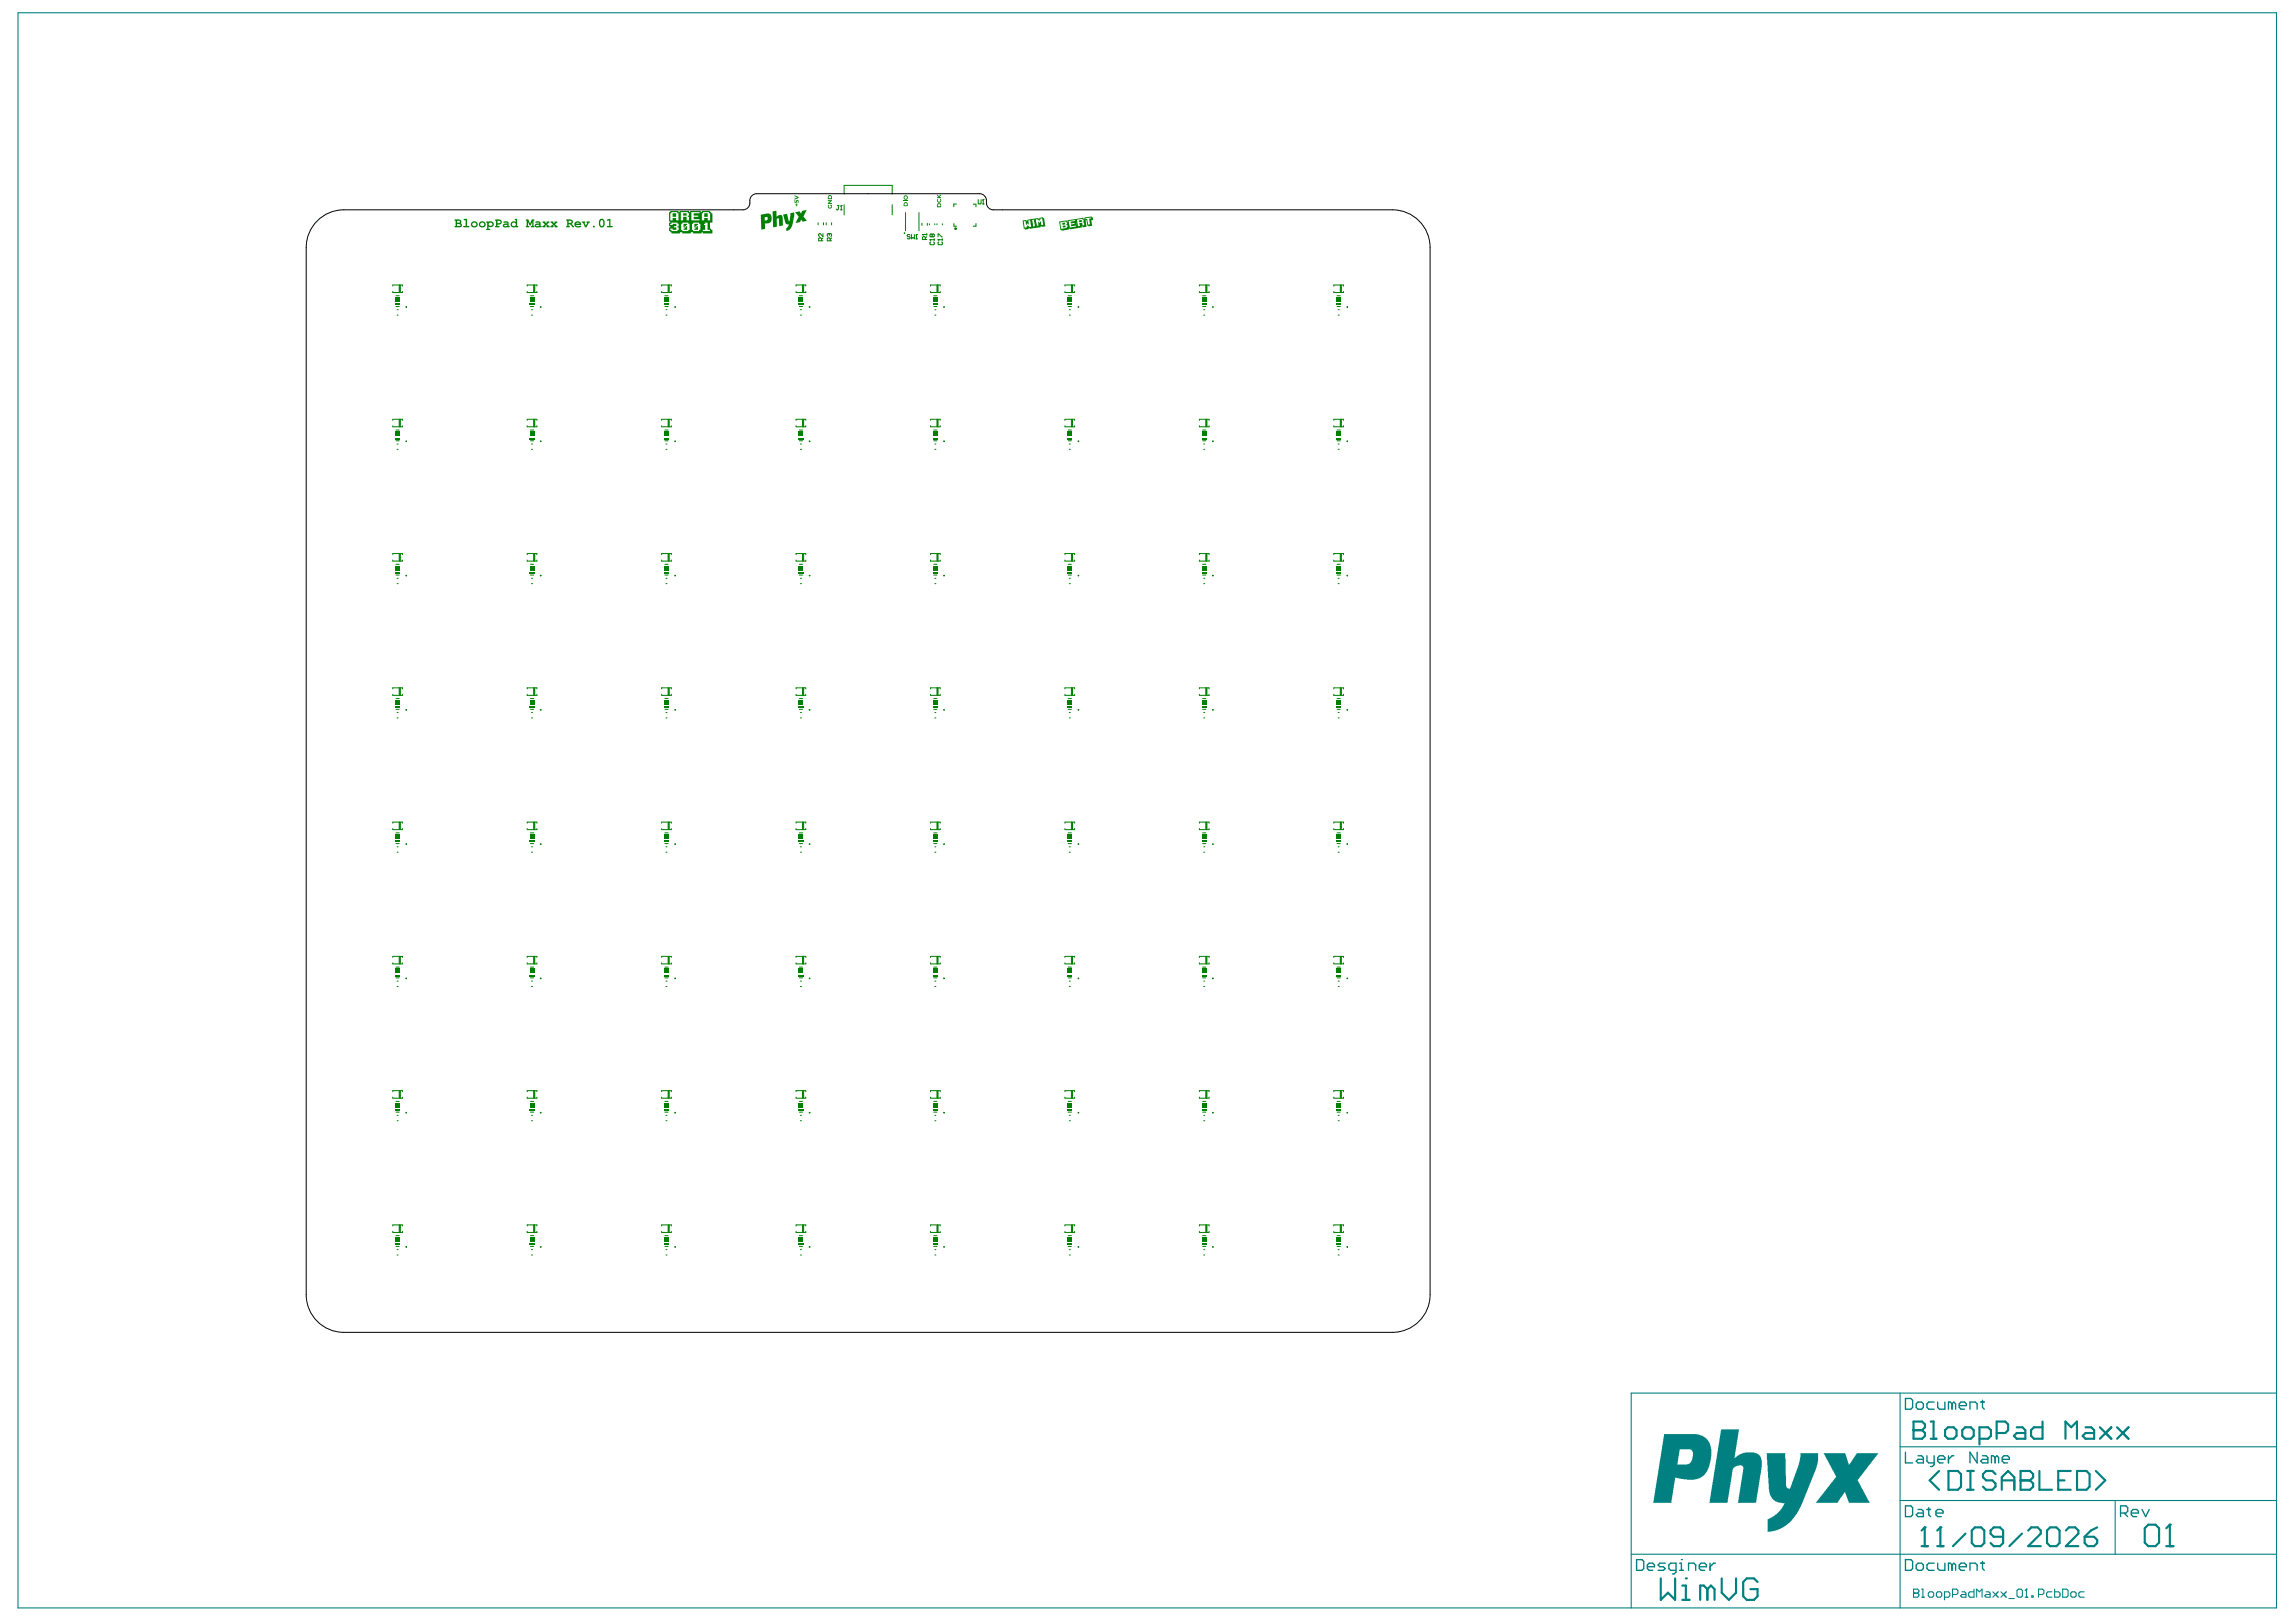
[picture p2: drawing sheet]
<svg xmlns="http://www.w3.org/2000/svg" width="297mm" height="210mm" viewBox="0 0 297 210" stroke-linecap="round" stroke-linejoin="round" font-family="sans-serif">
<g fill="#008080">
<path d="M222.7 185h2.3l-.6 3.7 .7-.5 .7-.2h1.3l.4 .2 .3 .4 .1 .4v.9l-.7 4.6h-2.4l.7-4.2a.58 .58 0 0 0-.1-.6h-.7l-.3 .2a.59 .59 0 0 0-.3 .6l-.6 4h-2.4z"/>
<path d="M228.5 188.1h2.5l.1 4.2 .2 .3 .1 .1 .2-.1 1.1-3.1 .2-.9v-.5h2.3v1l-.3 1.3-1.9 4.6-.8 1.2-1 1.2-1 .5-.8 .3-.7 .1v-1.2a.45 .45 0 0 1 .4-.7l.7-.4 .6-.6 .5-.9h-.7l-.6-.2-.4-.4-.2-.4-.2-.7z"/>
<path d="M235.9 188.1h2.8l.5 1.4 .2-.1 .8-1.3h2.8l-2.6 3.3a.38 .38 0 0 0 .1 .5l1.4 2.6h-2.7l-.5-1.4h-.1l-.9 1.4h-2.8l2.2-2.8 .2-.3a.34 .34 0 0 0 .1-.6z"/>
<path d="M215.3 185.6h4.2l.8 .2 .6 .5 .4 .7 .1 .5-.1 1.4-.2 .8-.3 .7-.4 .6-.4 .2-.8 .3h-.9l-1.6-.3-.5 3.3h-2.3zM217.3 187.6l-.3 1.9h1.3l.3-.1 .3-.5 .1-.7a.57 .57 0 0 0-.3-.6z"/>
</g>
<g fill="none" stroke="#008080" stroke-width=".14">
<path d="M2.3 1.7h292.2v206.4h-292.2zM245.8 187.2h48.7M245.8 194.2h48.7M245.8 180.3v27.8M273.6 194.2v6.9M294.5 180.3h-83.5v27.8M211 201.1h83.5M247.6 206.2h.1M247.6 205.7h.5l.2 .1v.2l-.2 .2 .2 .1v.2l-.2 .2h-.5zM247.6 206.2h.5M248.6 206.7h.3M248.6 205.7h.2v1"/>
<path d="M249.5 206.2l.1-.2h.4l.2 .2v.3l-.2 .2h-.4l-.1-.2zM250.5 206.2l.2-.2h.3l.2 .2v.3l-.2 .2h-.3l-.2-.2zM251.6 206.7h.5l.2-.2v-.3l-.2-.2h-.5v1M252.6 206.3h.5l.2-.1v-.4l-.2-.1h-.5v1M253.8 206h.4l.1 .2v.5h-.5l-.2-.2 .2-.2h.5M255.4 205.7v1h-.5l-.2-.2v-.3l.2-.2h.5M255.7 206.7v-1l.4 .3 .3-.3v1M256.9 206h.4l.2 .2v.5h-.6l-.1-.2 .1-.2h.6M257.8 206l.7 .7M258.5 206l-.7 .7M258.9 206l.7 .7M259.6 206l-.7 .7"/>
<path d="M259.9 206.9h.7M260.9 205.8l.2-.1h.4l.1 .1v.7l-.1 .2h-.4l-.2-.2zM262 206.7h.3M262.2 205.7h.1M262.2 205.7v1M262.2 205.7l-.2 .1M262.9 206.5h.1v.2h-.1zM263.7 206.3h.5l.2-.1v-.4l-.2-.1h-.5v1M265.5 206h-.6l-.1 .2v.3l.1 .2h.6M265.8 205.7v1h.5l.2-.2v-.3l-.2-.2h-.5M266.9 205.7h.5l.2 .1v.7l-.2 .2h-.5zM267.9 206.2l.2-.2h.3l.2 .2v.3l-.2 .2h-.3l-.2-.2z"/>
<path d="M269.6 206h-.5l-.2 .2v.3l.2 .2h.5"/>
</g>
<g fill="none" stroke="#008080" stroke-width=".28">
<path d="M247.6 185.1h.1M247.6 184h1.1l.3 .3v.4l-.3 .4 .3 .3v.4l-.3 .4h-1.1zM247.6 185.1h1.1M249 197.7h.1M249 197.7v2.4M249 197.7l-.4 .4M249.8 186.2h.7M249.8 184h.4v2.2M250.9 190.4l-1.3 1.2 1.3 1.2M251 197.7h.1M251 197.7v2.4M251 197.7l-.4 .4"/>
<path d="M251.6 185.1l.4-.4h.7l.4 .4v.7l-.4 .4h-.7l-.4-.4zM252.1 190.4h1.2l.4 .4v1.6l-.4 .4h-1.2zM253.9 185.1l.3-.4h.8l.3 .4v.7l-.3 .4h-.8l-.3-.4zM254.3 198.5l-1.6 1.6M254.5 192.8h.8M254.5 190.4h.8M254.9 190.4v2.4M255.1 198.1l.4-.4h.8l.4 .4v1.6l-.4 .4h-.8l-.4-.4zM256.1 186.2h1.1l.4-.4v-.7l-.4-.4h-1.1v2.2M258.2 190.8l-.4-.4h-.9l-.4 .4v.4l.4 .4h.9l.4 .4v.4l-.4 .4h-.9l-.4-.4M258.3 185.4h1.1l.4-.3v-.8l-.4-.3h-1.1v2.2M259 191.6h1.6"/>
<path d="M259 192.8v-1.6l.8-.8 .8 .8v1.6M259.1 198.9h-1.2l-.4-.4v-.4l.4-.4h.8l.4 .4v1.6l-.4 .4h-.8l-.4-.4M260.9 184.7h.8l.3 .4v1.1h-1.1l-.4-.4 .4-.4h1.1M261.4 191.6h.1M261.4 190.4h1.2l.4 .4v.4l-.4 .4 .4 .4v.4l-.4 .4h-1.2zM261.4 191.6h1.2M261.6 198.5l-1.6 1.6M262.4 198.1l.4-.4h.8l.4 .4v.4l-1.6 1.6h1.6M263.8 190.4v2.4h1.7M264.2 184v2.2h-1.1l-.3-.4v-.7l.3-.4h1.1M264.8 198.1l.4-.4h.8l.5 .4v1.6l-.5 .4h-.8l-.4-.4zM266.3 191.6h.8"/>
<path d="M267.2 186.2v-2.2l.8 .7 .7-.7v2.2M267.3 198.1l.4-.4h.8l.4 .4v.4l-1.6 1.6h1.6M267.9 190.4h-1.6v2.4h1.6M268.7 190.4h1.2l.4 .4v1.6l-.4 .4h-1.2zM269.7 198.9h1.2l.4 .4v.4l-.4 .4h-.8l-.4-.4zM269.8 184.7h.8l.3 .4v1.1h-1.1l-.4-.4 .4-.4h1.1M271.1 190.4l1.3 1.2-1.3 1.2M271.3 197.7l-.8 .4-.8 .8M271.7 184.7l1.4 1.5M273.1 184.7l-1.4 1.5M273.9 184.7l1.5 1.5M275.4 184.7l-1.5 1.5"/>
<path d="M277.5 197.8l.4-.5h1l.4 .5v1.8l-.4 .5h-1l-.4-.5zM280.7 197.3h.1M280.7 197.3v2.8M280.7 197.3l-.4 .5M214.9 204.3v2.7l.9-.9 .9 .9v-2.7M217.6 207h1M217.6 205.2h.5v1.8M218.1 204.3h.1M220.9 205.7l-.5-.5h-.4v1.8M220.9 205.7v1.3M220.9 205.7l.5-.5 .4 .5v1.3M222.7 204.3v1.8l1 .9 .9-.9v-1.8"/>
<path d="M227.4 204.7l-.5-.4h-.9l-.5 .4v1.9l.5 .4h.9l.5-.4v-.9h-.9M248.6 200.1h.8M250.6 200.1h.8M280.3 200.1h.9"/>
</g>
<g fill="none" stroke="#008080" stroke-width=".17">
<path d="M246.5 194.9h.7l.2 .2v.9l-.2 .3h-.7zM246.5 181h.7l.2 .2v.9l-.2 .3h-.7zM246.5 187.9v1.4h.9M247.9 181.7l.2-.3h.5l.2 .3v.4l-.2 .3h-.5l-.2-.3zM248.1 195.3h.5l.2 .3v.7h-.7l-.2-.3 .2-.2h.7M248.1 188.4h.5l.2 .2v.7h-.7l-.2-.2 .2-.2h.7M249.3 195.3h.5M249.3 188.4v.7l.2 .2h.7M249.5 195.1v.9l.3 .3M250.2 181.4h-.7l-.2 .3v.4l.2 .3h.7M250.2 188.4v1.1l-.2 .3h-.2M250.5 195.8h.9v-.2l-.3-.3h-.4l-.2 .3v.4l.2 .3h.4"/>
<path d="M250.7 181.4v.7l.2 .3h.7v-1M250.7 188.9h.9v-.3l-.2-.2h-.5l-.2 .2v.5l.2 .2h.5M252.1 188.4v.9M252.5 181.7l-.2-.3h-.2v1M252.5 181.7v.7M252.5 181.7l.3-.3 .2 .3v.7M252.8 188.4h-.3l-.4 .5M253.5 181.9h.9v-.2l-.2-.3h-.5l-.2 .3v.4l.2 .3h.5M254.9 182.4v-1h.7l.2 .3v.7M255.8 187.9v1.4l-.9-1.4v1.4M256.2 181.4h.5M256.5 188.4h.4l.3 .2v.7h-.7l-.3-.2 .3-.2h.7"/>
<path d="M256.5 181.2v.9l.2 .3M258.1 188.6l-.2-.2h-.3v.9M258.1 188.6v.7M258.1 188.6l.2-.2 .3 .2v.7M259 188.9h1v-.3l-.3-.2h-.4l-.3 .2v.5l.3 .2h.4M274.3 195.8h.7l.3-.2v-.5l-.3-.2h-.7v1.4M274.8 195.8l.5 .5M275.7 195.8h1v-.2l-.3-.3h-.4l-.3 .3v.4l.3 .3h.4M277.1 195.3l.5 1 .4-1M211.7 201.8h.7l.3 .3v.9l-.3 .2h-.7zM213.1 202.8h.9v-.3l-.2-.2h-.4l-.3 .2v.5l.3 .2h.4M215.4 202.3h-.7l-.2 .2 .2 .3h.5l.2 .2-.2 .2h-.7"/>
<path d="M216.8 203.2h-.7l-.2-.2v-.5l.2-.2h.7v1.1l-.2 .3h-.2M217.3 203.2h.5M217.3 202.3h.2v.9M217.5 201.8h.1M218.5 203.2v-.9h.6l.3 .2v.7M219.8 202.8h1v-.3l-.3-.2h-.4l-.3 .2v.5l.3 .2h.4M221.2 202.3v.9M221.9 202.3h-.2l-.5 .5M246.5 201.8h.7l.2 .3v.9l-.2 .2h-.7zM247.9 202.5l.2-.2h.5l.2 .2v.5l-.2 .2h-.5l-.2-.2zM250.2 202.3h-.7l-.2 .2v.5l.2 .2h.7M250.7 202.3v.7l.2 .2h.7v-.9"/>
<path d="M252.5 202.5l-.2-.2h-.2v.9M252.5 202.5v.7M252.5 202.5l.3-.2 .2 .2v.7M253.5 202.8h.9v-.3l-.2-.2h-.5l-.2 .2v.5l.2 .2h.5M254.9 203.2v-.9h.7l.2 .2v.7M256.2 202.3h.5M256.5 202.1v.9l.2 .2"/>
</g>
<g fill="#008000">
<path d="M87 27.6h.5v.4l-.5 .1z"/>
<path d="M91.1 27.6h.5v.5h-.5z"/>
<path d="M88.4 27.6h.4v.3h-.4z"/>
<path d="M102.9 27.5l.6-.1 .1 .2 .2-.3 .6-.1-.5 .8 .5 .6-.6 .1-.1-.3-.2 .3-.6 .2 .4-.9z"/>
<path d="M101.3 27.8l.5-.1 .2 .9h.1l.1-1 .5-.1v.5l-.2 1.3-.3 .4-.4 .2-.1-.3 .2-.2 .2-.4h-.3l-.2-.1z"/>
<path d="M100 27.4l.4-.1 .1 .8 .2-.2 .3-.1 .2 .1 .1 1.3-.5 .1v-1l-.2-.1-.1 .2v.9l-.5 .1z"/>
<path d="M86.6 27.4h.1v-.1h1.1v.2h.1v-.2h1.2l.1 .2h.1v-.2h1.3l.1 .2h.1v-.2h1l.1 .2h.1v.1h.2v1.2h-.4v.8h.2v.2l.2-.1v.5h-1.3v-.1h-.1v.1h-1.1v-.1h-.3v.1h-1.1v-.1h-.3v.1h-1.1v-.1h-.2v-.2h-.1v-.5h.1v-.1h-.1v-.5h.1v-.1h-.1zM91 27.4v.2h-.2v.9h.3v-.3h.5v.3h.3v-.9h-.2v-.2zM89.4 27.4v1.1h1.1v-.1l-.8-.1v-.2h.7l-.1-.2h-.5l-.1-.3h.8v-.1zM88.1 27.5v1h.3v-.4h.4v.4h.3v-.4l-.1-.1v-.1h.1v-.3h-.1v-.2zM86.9 27.4v.2h-.2v.9h.3v-.3h.5v.3h.3v-.9h-.2v-.2zM91.2 28.8v.2h-.1v.1h.1v.6h-.3v.2h.9v-.2h-.3v-.9zM89.7 28.8v.2h-.2v.8l.2-.1v.2h.7l.1-.2h.1v-.7h-.2v-.2zM88.1 29v.7l.2 .1v.1h.8v-.1l.1-.1v-.7h-.1v-.2h-.8v.2zM86.7 29v.1h.3v-.1h.5v.3h-.3v.1h.3v.3h-.5v-.1h-.3v.1h.2v.2h.7l.1-.2 .1 .1v-.4h-.2l.1-.1h.1v-.3h-.1l-.1-.2h-.7v.2z"/>
<path d="M89.8 29h.5v.1h-.2v.2h.2v.4h-.5v-.1h.2v-.2h-.2zM90 29.3a.1 .1 0 0 0 .2 0 .1 .1 0 0 0-.2 0z"/>
<path d="M88.4 29h.5v.1h-.2v.2h.2v.4h-.5v-.1h.2v-.2h-.2zM88.6 29.3a.1 .1 0 0 0 .2 0 .1 .1 0 0 0-.2 0z"/>
<path d="M98.4 27.8l1.1-.2 .2 .3 .1 .3v.4l-.1 .2-.7 .1v.7l-.5 .1zM98.9 28.1v.4h.4v-.4z"/>
</g>
<g fill="none" stroke="#008000" stroke-width=".13">
<path d="M50.8 37.7v.2h1.3v-.2M50.8 37v-.1h1.3v.1M51.2 39.7h.5M51.2 38.3h.5M51.7 36.9v1M51.8 36.9v1M68.2 37.7v.2h1.3v-.2M68.2 37v-.1h1.3v.1M68.6 39.7h.4M68.6 38.3h.4M69 36.9v1M69.1 36.9v1"/>
<path d="M69.2 36.9v1M85.6 37.7v.2h1.3v-.2M85.6 37v-.1h1.3v.1M86 39.7h.4M86 38.3h.4M86.4 36.9v1M86.5 36.9v1M86.6 36.9v1M103 37.7v.2h1.2v-.2M103 37v-.1h1.2v.1M103.4 39.7h.4M103.4 38.3h.4"/>
<path d="M103.8 36.9v1M103.9 36.9v1M104 36.9v1M105.8 28.8v.3M106.5 28.8v.3M106.9 28.8v.3M107.6 28.8v.3M109.2 25.1v-1.1h6.2v1.1M109.2 26.5v1.3M115.4 26.5v1.3M117.1 27.5v2.4M118.9 27.5v2.4"/>
<path d="M119.3 28.9v.3M120 28.9v.3M120.2 29v.1M120.4 37v-.1h1.2v.1M120.4 37.7v.2h1.2v-.2M120.8 39.7h.4M120.8 38.3h.4M120.9 29v.1M121.2 29v.1M121.2 36.9v1M121.3 36.9v1M121.4 36.9v1"/>
<path d="M121.9 29v.1M123.4 28.9v.4h.4M123.7 26.4h-.3v.4M125.9 26.4h.4v.4M126.3 28.9v.4h-.4M137.8 37v-.1h1.2v.1M137.8 37.7v.2h1.2v-.2M138.2 39.7h.4M138.2 38.3h.4M138.6 36.9v1M138.7 36.9v1M138.8 36.9v1"/>
<path d="M155.2 37v-.1h1.2v.1M155.2 37.7v.2h1.2v-.2M155.6 39.7h.4M155.6 38.3h.4M156 36.9v1M156.1 36.9v1M172.6 37v-.1h1.2v.1M172.6 37.7v.2h1.2v-.2M173 39.7h.4M173 38.3h.4M173.4 36.9v1M173.5 36.9v1"/>
<path d="M50.8 55.1v.1h1.3v-.1M50.8 54.4v-.1h1.3v.1M51.2 57h.5M51.2 55.7h.5M51.4 57.5h.1M51.4 58.2h.1M51.4 40.1h.1M51.4 40.8h.1M51.7 54.3v.9M51.8 54.3v.9M68.2 55.1v.1h1.3v-.1M68.2 54.4v-.1h1.3v.1"/>
<path d="M68.6 57h.4M68.6 55.7h.4M68.8 57.5h.1M68.8 58.2h.1M68.8 40.1h.1M68.8 40.8h.1M69 54.3v.9M69.1 54.3v.9M69.2 54.3v.9M85.6 55.1v.1h1.3v-.1M85.6 54.4v-.1h1.3v.1M86 57h.4"/>
<path d="M86 55.7h.4M86.2 57.5h.1M86.2 58.2h.1M86.2 40.1h.1M86.2 40.8h.1M86.4 54.3v.9M86.5 54.3v.9M86.6 54.3v.9M103 55.1v.1h1.2v-.1M103 54.4v-.1h1.2v.1M103.4 57h.4M103.4 55.7h.4"/>
<path d="M103.5 57.5h.2M103.5 58.2h.2M103.5 40.1h.2M103.5 40.8h.2M103.8 54.3v.9M103.9 54.3v.9M104 54.3v.9M120.4 54.4v-.1h1.2v.1M120.4 55.1v.1h1.2v-.1M120.8 57h.4M120.8 55.7h.4M120.9 57.5h.2"/>
<path d="M120.9 58.2h.2M120.9 40.1h.2M120.9 40.8h.2M121.2 54.3v.9M121.3 54.3v.9M121.4 54.3v.9M137.8 54.4v-.1h1.2v.1M137.8 55.1v.1h1.2v-.1M138.2 57h.4M138.2 55.7h.4M138.3 57.5h.2M138.3 58.2h.2"/>
<path d="M138.3 40.1h.2M138.3 40.8h.2M138.6 54.3v.9M138.7 54.3v.9M138.8 54.3v.9M155.2 54.4v-.1h1.2v.1M155.2 55.1v.1h1.2v-.1M155.6 57h.4M155.6 55.7h.4M155.7 57.5h.2M155.7 58.2h.2M155.7 40.1h.2"/>
<path d="M155.7 40.8h.2M156 54.3v.9M156.1 54.3v.9M172.6 54.4v-.1h1.2v.1M172.6 55.1v.1h1.2v-.1M173 57h.4M173 55.7h.4M173.1 57.5h.2M173.1 58.2h.2M173.1 40.1h.2M173.1 40.8h.2M173.4 54.3v.9"/>
<path d="M173.5 54.3v.9M50.8 72.5v.1h1.3v-.1M50.8 71.8v-.2h1.3v.2M51.2 74.4h.5M51.2 73h.5M51.4 74.8h.1M51.4 75.5h.1M51.7 71.6v1M51.8 71.6v1M68.2 72.5v.1h1.3v-.1M68.2 71.8v-.2h1.3v.2M68.6 74.4h.4"/>
<path d="M68.6 73h.4M68.8 74.8h.1M68.8 75.5h.1M69 71.6v1M69.1 71.6v1M69.2 71.6v1M85.6 72.5v.1h1.3v-.1M85.6 71.8v-.2h1.3v.2M86 74.4h.4M86 73h.4M86.2 74.8h.1M86.2 75.5h.1"/>
<path d="M86.4 71.6v1M86.5 71.6v1M86.6 71.6v1M103 72.5v.1h1.2v-.1M103 71.8v-.2h1.2v.2M103.4 74.4h.4M103.4 73h.4M103.5 74.8h.2M103.5 75.5h.2M103.8 71.6v1M103.9 71.6v1M104 71.6v1"/>
<path d="M120.4 71.8v-.2h1.2v.2M120.4 72.5v.1h1.2v-.1M120.8 74.4h.4M120.8 73h.4M120.9 74.8h.2M120.9 75.5h.2M121.2 71.6v1M121.3 71.6v1M121.4 71.6v1M137.8 71.8v-.2h1.2v.2M137.8 72.5v.1h1.2v-.1M138.2 74.4h.4"/>
<path d="M138.2 73h.4M138.3 74.8h.2M138.3 75.5h.2M138.6 71.6v1M138.7 71.6v1M138.8 71.6v1M155.2 71.8v-.2h1.2v.2M155.2 72.5v.1h1.2v-.1M155.6 74.4h.4M155.6 73h.4M155.7 74.8h.2M155.7 75.5h.2"/>
<path d="M156 71.6v1M156.1 71.6v1M172.6 71.8v-.2h1.2v.2M172.6 72.5v.1h1.2v-.1M173 74.4h.4M173 73h.4M173.1 74.8h.2M173.1 75.5h.2M173.4 71.6v1M173.5 71.6v1M50.8 89.8v.2h1.3v-.2M50.8 89.2v-.2h1.3v.2"/>
<path d="M51.2 91.8h.5M51.2 90.4h.5M51.4 92.2h.1M51.4 92.9h.1M51.7 89v1M51.8 89v1M68.2 89.8v.2h1.3v-.2M68.2 89.2v-.2h1.3v.2M68.6 91.8h.4M68.6 90.4h.4M68.8 92.2h.1M68.8 92.9h.1"/>
<path d="M69 89v1M69.1 89v1M69.2 89v1M85.6 89.8v.2h1.3v-.2M85.6 89.2v-.2h1.3v.2M86 91.8h.4M86 90.4h.4M86.2 92.2h.1M86.2 92.9h.1M86.4 89v1M86.5 89v1M86.6 89v1"/>
<path d="M103 89.8v.2h1.2v-.2M103 89.2v-.2h1.2v.2M103.4 91.8h.4M103.4 90.4h.4M103.5 92.2h.2M103.5 92.9h.2M103.8 89v1M103.9 89v1M104 89v1M120.4 89.2v-.2h1.2v.2M120.4 89.8v.2h1.2v-.2M120.8 91.8h.4"/>
<path d="M120.8 90.4h.4M120.9 92.2h.2M120.9 92.9h.2M121.2 89v1M121.3 89v1M121.4 89v1M137.8 89.2v-.2h1.2v.2M137.8 89.8v.2h1.2v-.2M138.2 91.8h.4M138.2 90.4h.4M138.3 92.2h.2M138.3 92.9h.2"/>
<path d="M138.6 89v1M138.7 89v1M138.8 89v1M155.2 89.2v-.2h1.2v.2M155.2 89.8v.2h1.2v-.2M155.6 91.8h.4M155.6 90.4h.4M155.7 92.2h.2M155.7 92.9h.2M156 89v1M156.1 89v1M172.6 89.2v-.2h1.2v.2"/>
<path d="M172.6 89.8v.2h1.2v-.2M173 91.8h.4M173 90.4h.4M173.1 92.2h.2M173.1 92.9h.2M173.4 89v1M173.5 89v1M50.8 107.2v.2h1.3v-.2M50.8 106.5v-.1h1.3v.1M51.2 109.2h.5M51.2 107.8h.5M51.4 109.6h.1"/>
<path d="M51.4 110.3h.1M51.7 106.4v1M51.8 106.4v1M68.2 107.2v.2h1.3v-.2M68.2 106.5v-.1h1.3v.1M68.6 109.2h.4M68.6 107.8h.4M68.8 109.6h.1M68.8 110.3h.1M69 106.4v1M69.1 106.4v1M69.2 106.4v1"/>
<path d="M85.6 107.2v.2h1.3v-.2M85.6 106.5v-.1h1.3v.1M86 109.2h.4M86 107.8h.4M86.2 109.6h.1M86.2 110.3h.1M86.4 106.4v1M86.5 106.4v1M86.6 106.4v1M103 107.2v.2h1.2v-.2M103 106.5v-.1h1.2v.1M103.4 109.2h.4"/>
<path d="M103.4 107.8h.4M103.5 109.6h.2M103.5 110.3h.2M103.8 106.4v1M103.9 106.4v1M104 106.4v1M120.4 106.5v-.1h1.2v.1M120.4 107.2v.2h1.2v-.2M120.8 109.2h.4M120.8 107.8h.4M120.9 109.6h.2M120.9 110.3h.2"/>
<path d="M121.2 106.4v1M121.3 106.4v1M121.4 106.4v1M137.8 106.5v-.1h1.2v.1M137.8 107.2v.2h1.2v-.2M138.2 109.2h.4M138.2 107.8h.4M138.3 109.6h.2M138.3 110.3h.2M138.6 106.4v1M138.7 106.4v1M138.8 106.4v1"/>
<path d="M155.2 106.5v-.1h1.2v.1M155.2 107.2v.2h1.2v-.2M155.6 109.2h.4M155.6 107.8h.4M155.7 109.6h.2M155.7 110.3h.2M156 106.4v1M156.1 106.4v1M172.6 106.5v-.1h1.2v.1M172.6 107.2v.2h1.2v-.2M173 109.2h.4M173 107.8h.4"/>
<path d="M173.1 109.6h.2M173.1 110.3h.2M173.4 106.4v1M173.5 106.4v1M50.8 124.6v.1h1.3v-.1M50.8 123.9v-.1h1.3v.1M51.2 126.5h.5M51.2 125.2h.5M51.4 127h.1M51.4 127.7h.1M51.7 123.8v.9M51.8 123.8v.9"/>
<path d="M68.2 124.6v.1h1.3v-.1M68.2 123.9v-.1h1.3v.1M68.6 126.5h.4M68.6 125.2h.4M68.8 127h.1M68.8 127.7h.1M69 123.8v.9M69.1 123.8v.9M69.2 123.8v.9M85.6 124.6v.1h1.3v-.1M85.6 123.9v-.1h1.3v.1M86 126.5h.4"/>
<path d="M86 125.2h.4M86.2 127h.1M86.2 127.7h.1M86.4 123.8v.9M86.5 123.8v.9M86.6 123.8v.9M103 124.6v.1h1.2v-.1M103 123.9v-.1h1.2v.1M103.4 126.5h.4M103.4 125.2h.4M103.5 127h.2M103.5 127.7h.2"/>
<path d="M103.8 123.8v.9M103.9 123.8v.9M104 123.8v.9M120.4 123.9v-.1h1.2v.1M120.4 124.6v.1h1.2v-.1M120.8 126.5h.4M120.8 125.2h.4M120.9 127h.2M120.9 127.7h.2M121.2 123.8v.9M121.3 123.8v.9M121.4 123.8v.9"/>
<path d="M137.8 123.9v-.1h1.2v.1M137.8 124.6v.1h1.2v-.1M138.2 126.5h.4M138.2 125.2h.4M138.3 127h.2M138.3 127.7h.2M138.6 123.8v.9M138.7 123.8v.9M138.8 123.8v.9M155.2 123.9v-.1h1.2v.1M155.2 124.6v.1h1.2v-.1M155.6 126.5h.4"/>
<path d="M155.6 125.2h.4M155.7 127h.2M155.7 127.7h.2M156 123.8v.9M156.1 123.8v.9M172.6 123.9v-.1h1.2v.1M172.6 124.6v.1h1.2v-.1M173 126.5h.4M173 125.2h.4M173.1 127h.2M173.1 127.7h.2M173.4 123.8v.9"/>
<path d="M173.5 123.8v.9M50.8 159.4v.1h1.3v-.1M50.8 158.7v-.2h1.3v.2M50.8 142v.1h1.3v-.1M50.8 141.3v-.2h1.3v.2M51.2 159.9h.5M51.2 143.9h.5M51.2 142.5h.5M51.4 144.3h.1M51.4 145h.1M51.7 141.1v1M51.7 158.5v1"/>
<path d="M51.8 141.1v1M51.8 158.5v1M68.2 159.4v.1h1.3v-.1M68.2 158.7v-.2h1.3v.2M68.2 142v.1h1.3v-.1M68.2 141.3v-.2h1.3v.2M68.6 159.9h.4M68.6 143.9h.4M68.6 142.5h.4M68.8 144.3h.1M68.8 145h.1M69 141.1v1"/>
<path d="M69 158.5v1M69.1 141.1v1M69.1 158.5v1M69.2 141.1v1M69.2 158.5v1M85.6 159.4v.1h1.3v-.1M85.6 158.7v-.2h1.3v.2M85.6 142v.1h1.3v-.1M85.6 141.3v-.2h1.3v.2M86 159.9h.4M86 143.9h.4M86 142.5h.4"/>
<path d="M86.2 144.3h.1M86.2 145h.1M86.4 141.1v1M86.4 158.5v1M86.5 141.1v1M86.5 158.5v1M86.6 141.1v1M86.6 158.5v1M103 159.4v.1h1.2v-.1M103 158.7v-.2h1.2v.2M103 142v.1h1.2v-.1M103 141.3v-.2h1.2v.2"/>
<path d="M103.4 159.9h.4M103.4 143.9h.4M103.4 142.5h.4M103.5 144.3h.2M103.5 145h.2M103.8 141.1v1M103.8 158.5v1M103.9 141.1v1M103.9 158.5v1M104 141.1v1M104 158.5v1M120.4 159.4v.1h1.2v-.1"/>
<path d="M120.4 158.7v-.2h1.2v.2M120.4 141.3v-.2h1.2v.2M120.4 142v.1h1.2v-.1M120.8 159.9h.4M120.8 143.9h.4M120.8 142.5h.4M120.9 144.3h.2M120.9 145h.2M121.2 141.1v1M121.2 158.5v1M121.3 141.1v1M121.3 158.5v1"/>
<path d="M121.4 141.1v1M121.4 158.5v1M137.8 159.4v.1h1.2v-.1M137.8 158.7v-.2h1.2v.2M137.8 141.3v-.2h1.2v.2M137.8 142v.1h1.2v-.1M138.2 159.9h.4M138.2 143.9h.4M138.2 142.5h.4M138.3 144.3h.2M138.3 145h.2M138.6 141.1v1"/>
<path d="M138.6 158.5v1M138.7 141.1v1M138.7 158.5v1M138.8 141.1v1M138.8 158.5v1M155.2 159.4v.1h1.2v-.1M155.2 158.7v-.2h1.2v.2M155.2 141.3v-.2h1.2v.2M155.2 142v.1h1.2v-.1M155.6 159.9h.4M155.6 143.9h.4M155.6 142.5h.4"/>
<path d="M155.7 144.3h.2M155.7 145h.2M156 141.1v1M156 158.5v1M156.1 141.1v1M156.1 158.5v1M172.6 159.4v.1h1.2v-.1M172.6 158.7v-.2h1.2v.2M172.6 141.3v-.2h1.2v.2M172.6 142v.1h1.2v-.1M173 159.9h.4M173 143.9h.4"/>
<path d="M173 142.5h.4M173.1 144.3h.2M173.1 145h.2M173.4 141.1v1M173.4 158.5v1M173.5 141.1v1M173.5 158.5v1M51.2 161.3h.5M51.4 161.7h.1M51.4 162.4h.1M68.6 161.3h.4M68.8 161.7h.1"/>
<path d="M68.8 162.4h.1M86 161.3h.4M86.2 161.7h.1M86.2 162.4h.1M103.4 161.3h.4M103.5 161.7h.2M103.5 162.4h.2M120.8 161.3h.4M120.9 161.7h.2M120.9 162.4h.2M138.2 161.3h.4M138.3 161.7h.2"/>
<path d="M138.3 162.4h.2M155.6 161.3h.4M155.7 161.7h.2M155.7 162.4h.2M173 161.3h.4M173.1 161.7h.2M173.1 162.4h.2"/>
</g>
<g fill="#008000">
<path d="M173.3 161h.2v.1h-.2z" fill-rule="evenodd"/>
<path d="M173.1 161h.2v.1h-.2z" fill-rule="evenodd"/>
<path d="M172.9 161h.1v.1h-.1z" fill-rule="evenodd"/>
<path d="M172.9 160.1h.6v.6h-.6z" fill-rule="evenodd"/>
<path d="M173.3 143.6h.2v.1h-.2z" fill-rule="evenodd"/>
<path d="M173.1 143.6h.2v.1h-.2z" fill-rule="evenodd"/>
<path d="M172.9 143.6h.1v.1h-.1z" fill-rule="evenodd"/>
<path d="M172.9 142.7h.6v.6h-.6z" fill-rule="evenodd"/>
<path d="M173.3 126.2h.2v.1h-.2z" fill-rule="evenodd"/>
<path d="M173.1 126.2h.2v.1h-.2z" fill-rule="evenodd"/>
<path d="M172.9 126.2h.1v.1h-.1z" fill-rule="evenodd"/>
<path d="M172.9 125.4h.6v.5h-.6z" fill-rule="evenodd"/>
<path d="M173.3 108.8h.2v.2h-.2z" fill-rule="evenodd"/>
<path d="M173.1 108.8h.2v.2h-.2z" fill-rule="evenodd"/>
<path d="M172.9 108.8h.1v.2h-.1z" fill-rule="evenodd"/>
<path d="M172.9 108h.6v.5h-.6z" fill-rule="evenodd"/>
<path d="M173.3 91.4h.2v.2h-.2z" fill-rule="evenodd"/>
<path d="M173.1 91.4h.2v.2h-.2z" fill-rule="evenodd"/>
<path d="M172.9 91.4h.1v.2h-.1z" fill-rule="evenodd"/>
<path d="M172.9 90.6h.6v.6h-.6z" fill-rule="evenodd"/>
<path d="M173.3 74.1h.2v.1h-.2z" fill-rule="evenodd"/>
<path d="M173.1 74.1h.2v.1h-.2z" fill-rule="evenodd"/>
<path d="M172.9 74.1h.1v.1h-.1z" fill-rule="evenodd"/>
<path d="M172.9 73.2h.6v.6h-.6z" fill-rule="evenodd"/>
<path d="M173.3 56.7h.2v.1h-.2z" fill-rule="evenodd"/>
<path d="M173.1 56.7h.2v.1h-.2z" fill-rule="evenodd"/>
<path d="M172.9 56.7h.1v.1h-.1z" fill-rule="evenodd"/>
<path d="M172.9 55.9h.6v.5h-.6z" fill-rule="evenodd"/>
<path d="M173.3 39.3h.2v.2h-.2z" fill-rule="evenodd"/>
<path d="M173.1 39.3h.2v.2h-.2z" fill-rule="evenodd"/>
<path d="M172.9 39.3h.1v.2h-.1z" fill-rule="evenodd"/>
<path d="M172.9 38.5h.6v.5h-.6z" fill-rule="evenodd"/>
<path d="M155.9 161h.2v.1h-.2z" fill-rule="evenodd"/>
<path d="M155.7 161h.2v.1h-.2z" fill-rule="evenodd"/>
<path d="M155.5 161h.2v.1h-.2z" fill-rule="evenodd"/>
<path d="M155.5 160.1h.6v.6h-.6z" fill-rule="evenodd"/>
<path d="M155.9 143.6h.2v.1h-.2z" fill-rule="evenodd"/>
<path d="M155.7 143.6h.2v.1h-.2z" fill-rule="evenodd"/>
<path d="M155.5 143.6h.2v.1h-.2z" fill-rule="evenodd"/>
<path d="M155.5 142.7h.6v.6h-.6z" fill-rule="evenodd"/>
<path d="M155.9 126.2h.2v.1h-.2z" fill-rule="evenodd"/>
<path d="M155.7 126.2h.2v.1h-.2z" fill-rule="evenodd"/>
<path d="M155.5 126.2h.2v.1h-.2z" fill-rule="evenodd"/>
<path d="M155.5 125.4h.6v.5h-.6z" fill-rule="evenodd"/>
<path d="M155.9 108.8h.2v.2h-.2z" fill-rule="evenodd"/>
<path d="M155.7 108.8h.2v.2h-.2z" fill-rule="evenodd"/>
<path d="M155.5 108.8h.2v.2h-.2z" fill-rule="evenodd"/>
<path d="M155.5 108h.6v.5h-.6z" fill-rule="evenodd"/>
<path d="M155.9 91.4h.2v.2h-.2z" fill-rule="evenodd"/>
<path d="M155.7 91.4h.2v.2h-.2z" fill-rule="evenodd"/>
<path d="M155.5 91.4h.2v.2h-.2z" fill-rule="evenodd"/>
<path d="M155.5 90.6h.6v.6h-.6z" fill-rule="evenodd"/>
<path d="M155.9 74.1h.2v.1h-.2z" fill-rule="evenodd"/>
<path d="M155.7 74.1h.2v.1h-.2z" fill-rule="evenodd"/>
<path d="M155.5 74.1h.2v.1h-.2z" fill-rule="evenodd"/>
<path d="M155.5 73.2h.6v.6h-.6z" fill-rule="evenodd"/>
<path d="M155.9 56.7h.2v.1h-.2z" fill-rule="evenodd"/>
<path d="M155.7 56.7h.2v.1h-.2z" fill-rule="evenodd"/>
<path d="M155.5 56.7h.2v.1h-.2z" fill-rule="evenodd"/>
<path d="M155.5 55.9h.6v.5h-.6z" fill-rule="evenodd"/>
<path d="M155.9 39.3h.2v.2h-.2z" fill-rule="evenodd"/>
<path d="M155.7 39.3h.2v.2h-.2z" fill-rule="evenodd"/>
<path d="M155.5 39.3h.2v.2h-.2z" fill-rule="evenodd"/>
<path d="M155.5 38.5h.6v.5h-.6z" fill-rule="evenodd"/>
<path d="M138.5 161h.2v.1h-.2z" fill-rule="evenodd"/>
<path d="M138.3 161h.2v.1h-.2z" fill-rule="evenodd"/>
<path d="M138.1 161h.2v.1h-.2z" fill-rule="evenodd"/>
<path d="M138.1 160.1h.6v.6h-.6z" fill-rule="evenodd"/>
<path d="M138.5 143.6h.2v.1h-.2z" fill-rule="evenodd"/>
<path d="M138.3 143.6h.2v.1h-.2z" fill-rule="evenodd"/>
<path d="M138.1 143.6h.2v.1h-.2z" fill-rule="evenodd"/>
<path d="M138.1 142.7h.6v.6h-.6z" fill-rule="evenodd"/>
<path d="M138.5 126.2h.2v.1h-.2z" fill-rule="evenodd"/>
<path d="M138.3 126.2h.2v.1h-.2z" fill-rule="evenodd"/>
<path d="M138.1 126.2h.2v.1h-.2z" fill-rule="evenodd"/>
<path d="M138.1 125.4h.6v.5h-.6z" fill-rule="evenodd"/>
<path d="M138.5 108.8h.2v.2h-.2z" fill-rule="evenodd"/>
<path d="M138.3 108.8h.2v.2h-.2z" fill-rule="evenodd"/>
<path d="M138.1 108.8h.2v.2h-.2z" fill-rule="evenodd"/>
<path d="M138.1 108h.6v.5h-.6z" fill-rule="evenodd"/>
<path d="M138.5 91.4h.2v.2h-.2z" fill-rule="evenodd"/>
<path d="M138.3 91.4h.2v.2h-.2z" fill-rule="evenodd"/>
<path d="M138.1 91.4h.2v.2h-.2z" fill-rule="evenodd"/>
<path d="M138.1 90.6h.6v.6h-.6z" fill-rule="evenodd"/>
<path d="M138.5 74.1h.2v.1h-.2z" fill-rule="evenodd"/>
<path d="M138.3 74.1h.2v.1h-.2z" fill-rule="evenodd"/>
<path d="M138.1 74.1h.2v.1h-.2z" fill-rule="evenodd"/>
<path d="M138.1 73.2h.6v.6h-.6z" fill-rule="evenodd"/>
<path d="M138.5 56.7h.2v.1h-.2z" fill-rule="evenodd"/>
<path d="M138.3 56.7h.2v.1h-.2z" fill-rule="evenodd"/>
<path d="M138.1 56.7h.2v.1h-.2z" fill-rule="evenodd"/>
<path d="M138.1 55.9h.6v.5h-.6z" fill-rule="evenodd"/>
<path d="M138.5 39.3h.2v.2h-.2z" fill-rule="evenodd"/>
<path d="M138.3 39.3h.2v.2h-.2z" fill-rule="evenodd"/>
<path d="M138.1 39.3h.2v.2h-.2z" fill-rule="evenodd"/>
<path d="M138.1 38.5h.6v.5h-.6z" fill-rule="evenodd"/>
<path d="M121.1 161h.2v.1h-.2z" fill-rule="evenodd"/>
<path d="M120.9 161h.2v.1h-.2z" fill-rule="evenodd"/>
<path d="M120.7 161h.2v.1h-.2z" fill-rule="evenodd"/>
<path d="M120.7 160.1h.6v.6h-.6z" fill-rule="evenodd"/>
<path d="M121.1 143.6h.2v.1h-.2z" fill-rule="evenodd"/>
<path d="M120.9 143.6h.2v.1h-.2z" fill-rule="evenodd"/>
<path d="M120.7 143.6h.2v.1h-.2z" fill-rule="evenodd"/>
<path d="M120.7 142.7h.6v.6h-.6z" fill-rule="evenodd"/>
<path d="M121.1 126.2h.2v.1h-.2z" fill-rule="evenodd"/>
<path d="M120.9 126.2h.2v.1h-.2z" fill-rule="evenodd"/>
<path d="M120.7 126.2h.2v.1h-.2z" fill-rule="evenodd"/>
<path d="M120.7 125.4h.6v.5h-.6z" fill-rule="evenodd"/>
<path d="M121.1 108.8h.2v.2h-.2z" fill-rule="evenodd"/>
<path d="M120.9 108.8h.2v.2h-.2z" fill-rule="evenodd"/>
<path d="M120.7 108.8h.2v.2h-.2z" fill-rule="evenodd"/>
<path d="M120.7 108h.6v.5h-.6z" fill-rule="evenodd"/>
<path d="M121.1 91.4h.2v.2h-.2z" fill-rule="evenodd"/>
<path d="M120.9 91.4h.2v.2h-.2z" fill-rule="evenodd"/>
<path d="M120.7 91.4h.2v.2h-.2z" fill-rule="evenodd"/>
<path d="M120.7 90.6h.6v.6h-.6z" fill-rule="evenodd"/>
<path d="M121.1 74.1h.2v.1h-.2z" fill-rule="evenodd"/>
<path d="M120.9 74.1h.2v.1h-.2z" fill-rule="evenodd"/>
<path d="M120.7 74.1h.2v.1h-.2z" fill-rule="evenodd"/>
<path d="M120.7 73.2h.6v.6h-.6z" fill-rule="evenodd"/>
<path d="M121.1 56.7h.2v.1h-.2z" fill-rule="evenodd"/>
<path d="M120.9 56.7h.2v.1h-.2z" fill-rule="evenodd"/>
<path d="M120.7 56.7h.2v.1h-.2z" fill-rule="evenodd"/>
<path d="M120.7 55.9h.6v.5h-.6z" fill-rule="evenodd"/>
<path d="M121.1 39.3h.2v.2h-.2z" fill-rule="evenodd"/>
<path d="M120.9 39.3h.2v.2h-.2z" fill-rule="evenodd"/>
<path d="M120.7 39.3h.2v.2h-.2z" fill-rule="evenodd"/>
<path d="M120.7 38.5h.6v.5h-.6z" fill-rule="evenodd"/>
<path d="M103.8 161h.1v.1h-.1z" fill-rule="evenodd"/>
<path d="M103.5 161h.2v.1h-.2z" fill-rule="evenodd"/>
<path d="M103.3 161h.2v.1h-.2z" fill-rule="evenodd"/>
<path d="M103.3 160.1h.6v.6h-.6z" fill-rule="evenodd"/>
<path d="M103.8 143.6h.1v.1h-.1z" fill-rule="evenodd"/>
<path d="M103.5 143.6h.2v.1h-.2z" fill-rule="evenodd"/>
<path d="M103.3 143.6h.2v.1h-.2z" fill-rule="evenodd"/>
<path d="M103.3 142.7h.6v.6h-.6z" fill-rule="evenodd"/>
<path d="M103.8 126.2h.1v.1h-.1z" fill-rule="evenodd"/>
<path d="M103.5 126.2h.2v.1h-.2z" fill-rule="evenodd"/>
<path d="M103.3 126.2h.2v.1h-.2z" fill-rule="evenodd"/>
<path d="M103.3 125.4h.6v.5h-.6z" fill-rule="evenodd"/>
<path d="M103.8 108.8h.1v.2h-.1z" fill-rule="evenodd"/>
<path d="M103.5 108.8h.2v.2h-.2z" fill-rule="evenodd"/>
<path d="M103.3 108.8h.2v.2h-.2z" fill-rule="evenodd"/>
<path d="M103.3 108h.6v.5h-.6z" fill-rule="evenodd"/>
<path d="M103.8 91.4h.1v.2h-.1z" fill-rule="evenodd"/>
<path d="M103.5 91.4h.2v.2h-.2z" fill-rule="evenodd"/>
<path d="M103.3 91.4h.2v.2h-.2z" fill-rule="evenodd"/>
<path d="M103.3 90.6h.6v.6h-.6z" fill-rule="evenodd"/>
<path d="M103.8 74.1h.1v.1h-.1z" fill-rule="evenodd"/>
<path d="M103.5 74.1h.2v.1h-.2z" fill-rule="evenodd"/>
<path d="M103.3 74.1h.2v.1h-.2z" fill-rule="evenodd"/>
<path d="M103.3 73.2h.6v.6h-.6z" fill-rule="evenodd"/>
<path d="M103.8 56.7h.1v.1h-.1z" fill-rule="evenodd"/>
<path d="M103.5 56.7h.2v.1h-.2z" fill-rule="evenodd"/>
<path d="M103.3 56.7h.2v.1h-.2z" fill-rule="evenodd"/>
<path d="M103.3 55.9h.6v.5h-.6z" fill-rule="evenodd"/>
<path d="M103.8 39.3h.1v.2h-.1z" fill-rule="evenodd"/>
<path d="M103.5 39.3h.2v.2h-.2z" fill-rule="evenodd"/>
<path d="M103.3 39.3h.2v.2h-.2z" fill-rule="evenodd"/>
<path d="M103.3 38.5h.6v.5h-.6z" fill-rule="evenodd"/>
<path d="M86.4 161h.1v.1h-.1z" fill-rule="evenodd"/>
<path d="M86.2 161h.1v.1h-.1z" fill-rule="evenodd"/>
<path d="M85.9 161h.2v.1h-.2z" fill-rule="evenodd"/>
<path d="M85.9 160.1h.6v.6h-.6z" fill-rule="evenodd"/>
<path d="M86.4 143.6h.1v.1h-.1z" fill-rule="evenodd"/>
<path d="M86.2 143.6h.1v.1h-.1z" fill-rule="evenodd"/>
<path d="M85.9 143.6h.2v.1h-.2z" fill-rule="evenodd"/>
<path d="M85.9 142.7h.6v.6h-.6z" fill-rule="evenodd"/>
<path d="M86.4 126.2h.1v.1h-.1z" fill-rule="evenodd"/>
<path d="M86.2 126.2h.1v.1h-.1z" fill-rule="evenodd"/>
<path d="M85.9 126.2h.2v.1h-.2z" fill-rule="evenodd"/>
<path d="M85.9 125.4h.6v.5h-.6z" fill-rule="evenodd"/>
<path d="M86.4 108.8h.1v.2h-.1z" fill-rule="evenodd"/>
<path d="M86.2 108.8h.1v.2h-.1z" fill-rule="evenodd"/>
<path d="M85.9 108.8h.2v.2h-.2z" fill-rule="evenodd"/>
<path d="M85.9 108h.6v.5h-.6z" fill-rule="evenodd"/>
<path d="M86.4 91.4h.1v.2h-.1z" fill-rule="evenodd"/>
<path d="M86.2 91.4h.1v.2h-.1z" fill-rule="evenodd"/>
<path d="M85.9 91.4h.2v.2h-.2z" fill-rule="evenodd"/>
<path d="M85.9 90.6h.6v.6h-.6z" fill-rule="evenodd"/>
<path d="M86.4 74.1h.1v.1h-.1z" fill-rule="evenodd"/>
<path d="M86.2 74.1h.1v.1h-.1z" fill-rule="evenodd"/>
<path d="M85.9 74.1h.2v.1h-.2z" fill-rule="evenodd"/>
<path d="M85.9 73.2h.6v.6h-.6z" fill-rule="evenodd"/>
<path d="M86.4 56.7h.1v.1h-.1z" fill-rule="evenodd"/>
<path d="M86.2 56.7h.1v.1h-.1z" fill-rule="evenodd"/>
<path d="M85.9 56.7h.2v.1h-.2z" fill-rule="evenodd"/>
<path d="M85.9 55.9h.6v.5h-.6z" fill-rule="evenodd"/>
<path d="M86.4 39.3h.1v.2h-.1z" fill-rule="evenodd"/>
<path d="M86.2 39.3h.1v.2h-.1z" fill-rule="evenodd"/>
<path d="M85.9 39.3h.2v.2h-.2z" fill-rule="evenodd"/>
<path d="M85.9 38.5h.6v.5h-.6z" fill-rule="evenodd"/>
<path d="M69 161h.1v.1h-.1z" fill-rule="evenodd"/>
<path d="M68.8 161h.1v.1h-.1z" fill-rule="evenodd"/>
<path d="M68.6 161h.1v.1h-.1z" fill-rule="evenodd"/>
<path d="M68.6 160.1h.5v.6h-.5z" fill-rule="evenodd"/>
<path d="M69 143.6h.1v.1h-.1z" fill-rule="evenodd"/>
<path d="M68.8 143.6h.1v.1h-.1z" fill-rule="evenodd"/>
<path d="M68.6 143.6h.1v.1h-.1z" fill-rule="evenodd"/>
<path d="M68.6 142.7h.5v.6h-.5z" fill-rule="evenodd"/>
<path d="M69 126.2h.1v.1h-.1z" fill-rule="evenodd"/>
<path d="M68.8 126.2h.1v.1h-.1z" fill-rule="evenodd"/>
<path d="M68.6 126.2h.1v.1h-.1z" fill-rule="evenodd"/>
<path d="M68.6 125.4h.5v.5h-.5z" fill-rule="evenodd"/>
<path d="M69 108.8h.1v.2h-.1z" fill-rule="evenodd"/>
<path d="M68.8 108.8h.1v.2h-.1z" fill-rule="evenodd"/>
<path d="M68.6 108.8h.1v.2h-.1z" fill-rule="evenodd"/>
<path d="M68.6 108h.5v.5h-.5z" fill-rule="evenodd"/>
<path d="M69 91.4h.1v.2h-.1z" fill-rule="evenodd"/>
<path d="M68.8 91.4h.1v.2h-.1z" fill-rule="evenodd"/>
<path d="M68.6 91.4h.1v.2h-.1z" fill-rule="evenodd"/>
<path d="M68.6 90.6h.5v.6h-.5z" fill-rule="evenodd"/>
<path d="M69 74.1h.1v.1h-.1z" fill-rule="evenodd"/>
<path d="M68.8 74.1h.1v.1h-.1z" fill-rule="evenodd"/>
<path d="M68.6 74.1h.1v.1h-.1z" fill-rule="evenodd"/>
<path d="M68.6 73.2h.5v.6h-.5z" fill-rule="evenodd"/>
<path d="M69 56.7h.1v.1h-.1z" fill-rule="evenodd"/>
<path d="M68.8 56.7h.1v.1h-.1z" fill-rule="evenodd"/>
<path d="M68.6 56.7h.1v.1h-.1z" fill-rule="evenodd"/>
<path d="M68.6 55.9h.5v.5h-.5z" fill-rule="evenodd"/>
<path d="M69 39.3h.1v.2h-.1z" fill-rule="evenodd"/>
<path d="M68.8 39.3h.1v.2h-.1z" fill-rule="evenodd"/>
<path d="M68.6 39.3h.1v.2h-.1z" fill-rule="evenodd"/>
<path d="M68.6 38.5h.5v.5h-.5z" fill-rule="evenodd"/>
<path d="M51.6 161h.1v.1h-.1z" fill-rule="evenodd"/>
<path d="M51.4 161h.1v.1h-.1z" fill-rule="evenodd"/>
<path d="M51.2 161h.1v.1h-.1z" fill-rule="evenodd"/>
<path d="M51.2 160.1h.5v.6h-.5z" fill-rule="evenodd"/>
<path d="M51.6 143.6h.1v.1h-.1z" fill-rule="evenodd"/>
<path d="M51.4 143.6h.1v.1h-.1z" fill-rule="evenodd"/>
<path d="M51.2 143.6h.1v.1h-.1z" fill-rule="evenodd"/>
<path d="M51.2 142.7h.5v.6h-.5z" fill-rule="evenodd"/>
<path d="M51.6 126.2h.1v.1h-.1z" fill-rule="evenodd"/>
<path d="M51.4 126.2h.1v.1h-.1z" fill-rule="evenodd"/>
<path d="M51.2 126.2h.1v.1h-.1z" fill-rule="evenodd"/>
<path d="M51.2 125.4h.5v.5h-.5z" fill-rule="evenodd"/>
<path d="M51.6 108.8h.1v.2h-.1z" fill-rule="evenodd"/>
<path d="M51.4 108.8h.1v.2h-.1z" fill-rule="evenodd"/>
<path d="M51.2 108.8h.1v.2h-.1z" fill-rule="evenodd"/>
<path d="M51.2 108h.5v.5h-.5z" fill-rule="evenodd"/>
<path d="M51.6 91.4h.1v.2h-.1z" fill-rule="evenodd"/>
<path d="M51.4 91.4h.1v.2h-.1z" fill-rule="evenodd"/>
<path d="M51.2 91.4h.1v.2h-.1z" fill-rule="evenodd"/>
<path d="M51.2 90.6h.5v.6h-.5z" fill-rule="evenodd"/>
<path d="M51.6 74.1h.1v.1h-.1z" fill-rule="evenodd"/>
<path d="M51.4 74.1h.1v.1h-.1z" fill-rule="evenodd"/>
<path d="M51.2 74.1h.1v.1h-.1z" fill-rule="evenodd"/>
<path d="M51.2 73.2h.5v.6h-.5z" fill-rule="evenodd"/>
<path d="M51.6 56.7h.1v.1h-.1z" fill-rule="evenodd"/>
<path d="M51.4 56.7h.1v.1h-.1z" fill-rule="evenodd"/>
<path d="M51.2 56.7h.1v.1h-.1z" fill-rule="evenodd"/>
<path d="M51.2 55.9h.5v.5h-.5z" fill-rule="evenodd"/>
<path d="M51.6 39.3h.1v.2h-.1z" fill-rule="evenodd"/>
<path d="M51.4 39.3h.1v.2h-.1z" fill-rule="evenodd"/>
<path d="M51.2 39.3h.1v.2h-.1z" fill-rule="evenodd"/>
<path d="M51.2 38.5h.5v.5h-.5z" fill-rule="evenodd"/>
</g>
<g fill="#008000">
<path d="M103 26.3h.1v.2h.1v.1h-.1v.1h-.1v-.1h-.1v-.1h.1z"/>
<path d="M102.8 25.9h.1v.2h.1l.1-.2h.1l.1 .4-.1-.1v-.2l-.1 .2h-.3z"/>
<path d="M102.8 25.3l.5 .2v.1l-.5 .3v-.2l.4-.1-.4-.2z"/>
<path d="M107.2 26.5l.1 .1-.1 .2 .1 .1h.2v-.2v-.1h-.1v-.1h.2v.2l-.1 .2-.2 .1-.2-.1z"/>
<path d="M107.1 25.9h.5l-.3 .4h.3v.1h-.5v-.1l.3-.3h-.3z"/>
<path d="M121.3 25.8h.1l-.1 .2 .2 .1 .1-.1v-.2l.1-.1 .1 .2-.1 .3h-.2h-.2l-.1-.2z"/>
<path d="M121.2 25.1l.3 .3 .2-.3v.2l-.1 .1 .1 .1v.1h-.5v-.1h.3l-.3-.2z"/>
<path d="M116.9 25.9h.5v.2h-.5z"/>
<path d="M60 28.4l.4-.1v.9l.3 .1v.1h-.8l.1-.1 .2-.1v-.7h-.2z"/>
<path d="M68 28.4h.3l.3 .5 .2-.5h.3v.1l-.1 .1v.6l.1 .2h-.4v-.1l.2-.1v-.5l-.3 .5h-.1l-.2-.5v.5l.2 .1-.5 .1v-.1l.1-.1v-.6z"/>
<path d="M70.2 28.7h.3l.1 .2 .1-.2h.4v.1l-.3 .2 .3 .4h-.4l.1-.2-.2-.1-.1 .1 .1 .2h-.4v-.1l.3-.3z"/>
<path d="M71.2 28.7h.4l.1 .2 .1-.2h.3v.1l-.3 .2 .3 .3v.1h-.3v-.2l-.1-.1-.2 .1 .1 .2h-.4v-.1l.3-.3-.3-.2z"/>
<path d="M75.3 28.7h.4l-.1 .1 .2 .4 .2-.4h-.1v-.1h.4v.1h-.1l-.3 .6h-.2l-.3-.6h-.1z"/>
<path d="M78.5 28.4l.5-.1v.9l.2 .1v.1h-.7v-.1l.3-.1v-.7l-.2 .1z"/>
<path d="M107.2 25.4v.3h.3v-.3zM107.2 25.3l.2-.1 .2 .1v.5h-.5z"/>
<path d="M121.4 26.5l-.1 .2h.4l-.1-.3zM121.3 26.4l.1-.1h.2l.1 .2v.3h-.5z"/>
<path d="M117 26.3v.3h.3v-.3zM117 26.3l.2-.1h.1l.1 .2v.3h-.5z"/>
<path d="M117 25.6a.16 .16 0 0 0 .3 0 .16 .16 0 0 0-.3 0zM116.9 25.6a.3 .3 0 0 1 .6 0 .3 .3 0 0 1-.6 0z"/>
<path d="M59.1 28.6v.2l.4-.1v-.1zM59.1 29v.2h.4a.14 .14 0 0 0 .1-.1 .14 .14 0 0 0-.2-.1zM58.8 28.4h.7l.2 .1v.2a.17 .17 0 0 0-.1 .2 .17 .17 0 0 0 .1 .1v.3l-.1 .1h-.8v-.1l.1-.1v-.6h-.1z"/>
<path d="M61.1 29.1a.25 .25 0 0 0 .5 0 .25 .25 0 0 0-.5 0zM60.9 29.1a.45 .45 0 0 1 .9 0 .45 .45 0 0 1-.9 0z"/>
<path d="M62.1 29.1a.25 .25 0 0 0 .5 0 .25 .25 0 0 0-.5 0zM62 28.8l.4-.2 .2 .1 .2 .2v.4l-.3 .1h-.4l-.1-.3z"/>
<path d="M62.9 28.7l.7-.1 .3 .3v.3l-.2 .1-.2 .1-.3-.1v.3h.2v.2l-.5-.1 .1-.1v-.8h-.1zM63.2 29a.25 .25 0 0 0 .5 0 .25 .25 0 0 0-.5 0z"/>
<path d="M64.4 28.6v.3l.3-.1v-.2zM64 28.4h.6l.3 .2v.2l-.1 .2-.4 .1v.1l.2 .1v.1h-.5l-.1-.1 .2-.1v-.6h-.1z"/>
<path d="M65.1 28.7l.4-.1 .2 .1 .1 .1v.4l.1 .1v.1l-.6 .1-.2-.1-.1-.2 .2-.2 .4-.1-.1-.1-.3 .1zM65.2 29.2l.1 .1 .2-.1a.1 .1 0 0 0 .1-.1 .1 .1 0 0 0-.2 0z"/>
<path d="M66.2 28.7l.3-.1 .2 .1v-.2h-.1v-.1l.3-.1v.9l.1 .1v.1h-.6l-.2-.1-.1-.3zM66.2 29.1a.25 .25 0 0 0 .5 0 .25 .25 0 0 0-.5 0z"/>
<path d="M69.3 28.7l.3-.1 .3 .1v.5l.2 .2-.6 .1-.3-.1v-.2l.1-.2 .5-.1-.1-.1-.4 .1zM69.3 29.2l.3 .1a.12 .12 0 0 0 .1-.1 .12 .12 0 0 0 0-.1 .12 .12 0 0 0-.1 0z"/>
<path d="M73.6 28.6v.3l.4-.2-.1-.1zM73.2 28.4h.6l.2 .1 .1 .3-.2 .2 .4 .3v.1h-.2l-.4-.4h-.1v.2l.1 .1v.1h-.4v-.1l.1-.1v-.6h-.1z"/>
<path d="M74.6 28.8l-.1 .1h.5l-.1-.1zM74.4 28.7l.3-.1 .4 .1 .1 .4h-.7l.2 .2 .3-.1a.12 .12 0 0 1 .2 0 .12 .12 0 0 1 0 .2 .12 .12 0 0 1-.2 0h-.4l-.2-.1-.1-.3z"/>
<path d="M77.7 28.6v.5l.2 .2 .2-.2v-.4l-.2-.2zM77.6 28.4l.3-.1 .3 .2v.6l-.1 .2-.2 .1h-.2l-.2-.2v-.5z"/>
<path d="M132.3 28.5h.5v.1h.1v-.2h.5v.1h.1l.2 1-.5 .1v-.1h-.1v.1l-.5 .1v-.1h-.1zM132.4 28.6l.2 .9 .2-.1 .1-.2 .2 .1 .1 .1 .2-.1-.1-.8-.3 .1 .1 .4-.3-.1 .1 .2h-.2v-.5z"/>
<path d="M133.5 28.5l.1 .8h.3l-.2-.9zM133.4 28.4l.5-.1v.1h.1l.2 1.1h-.5v-.1l-.2 .1z"/>
<path d="M133.9 28.3l.4-.1v.1h.2v-.1l.4-.1v.1h.2l.1 1.1-.4 .1-.1-.1h-.1v.1l-.4 .1-.1-.2-.1 .1zM134 28.4l.1 .8h.3l-.1-.5h.1v.1l.2-.1 .1 .4h.3l-.2-.8h-.2l-.1 .3h-.1l-.2-.2z"/>
<path d="M137.4 28.9l.4-.1v.2l-.3 .1zM137.5 29.2h.3l.1 .2-.4 .1zM137.2 28.8l.1 .8 .7-.1v-.1h.1v-.3h-.1l-.1-.1h.2l-.1-.2h-.1v-.1zM137 28.7l1-.2v.1l.3 .1 .1 .9h-.1v.1l-1 .2v-.2l-.1 .1z"/>
<path d="M138.2 28.6l.2 .9 .8-.2v-.1l-.6 .1v-.3h.4v-.1h-.5v-.2l.6-.1v-.1zM138.1 28.5l1.1-.2v.2l.1-.1v.8h.1l.1 .3-1.1 .2v-.1h-.1z"/>
<path d="M139.6 28.5h.3l.1 .2-.4 .1zM139.3 28.4l.2 .9 .2-.1-.1-.3 .4-.1 .1 .4 .2-.1-.1-.3h-.1v-.1h.1v-.3h-.1l-.1-.1zM139.2 28.3l.9-.1 .1 .1a.53 .53 0 0 1 .3 .7l.1 .3-.5 .1v-.1h-.2l.1 .1-.5 .1v-.1h-.2z"/>
<path d="M140.4 28.3v.1l.3-.1 .1 .8 .2-.1-.1-.7h.2v-.2zM140.3 28.2l.9-.2v.1h.2v.4h-.2l.1 .7-.5 .1v-.1h-.1l-.1-.7h-.3z"/>
<circle cx="76.8" cy="29.3" r=".12"/>
</g>
<g fill="none" stroke="#008000" stroke-width=".13">
<path d="M106.3 31.2v-.3l-.1-.1-.3 .1v.3h.6M106.5 30.2v.4l-.4-.4-.2 .1 .1 .3M106.5 30.8l-.2 .2M107.2 30.2h.1M107.2 30.2l-.2 .1 .1 .3M107.2 30.2l.1 .1M107.3 30.3l.1-.1 .2 .1-.1 .3M107.3 30.3v.1M107.4 31.2v-.3l-.1-.1-.3 .1v.3h.6M107.6 30.8l-.2 .2M108.4 26.6h.2M108.5 26.6v.5l-.1 .1-.2-.1"/>
<path d="M108.7 27.2h.2M108.8 26.6h.1M108.8 26.6v.6M108.8 26.6l-.1 .1M117.7 30.4h-.2l-.1 .1 .2 .1 .1 .2-.1 .1-.2-.1M117.9 30.4v.5l.2-.2 .2 .2v-.5M118.5 30.9h.2M118.6 30.4h.1M118.6 30.4v.5M118.6 30.4h-.1M119.3 30.4h.1M119.3 30.4h.6"/>
<path d="M119.7 31v-.3l-.1-.1-.3 .1v.3h.6M119.9 30.6l-.2 .2M119.9 30.3v.1M120.3 31h.1M120.3 31h.6M120.3 31l.1 .1M120.4 31.3l-.1 .1 .1 .3h.4l.1-.1-.1-.3M120.6 30.4l-.1-.1-.2 .1 .1 .3 .2-.1M120.6 30.4l.1-.1 .2 .1-.1 .3-.2-.1M120.6 30.4v.2M120.9 30.9v.2M121.4 31h.1"/>
<path d="M121.4 31h.5M121.4 30.7v-.4l.5 .4M121.4 31l.1 .1M121.5 31.3l-.1 .1 .1 .3h.3l.1-.1-.1-.3M121.9 30.9v.2M126.6 25.8v.5v.1l.3-.1v-.5M127.1 26.4h.2M127.2 25.8h.1M127.2 25.8v.6M127.2 25.8l-.1 .1"/>
<circle cx="117" cy="30.2" r=".04"/>
</g>
<circle cx="123.6" cy="29.6" r=".09" fill="none" stroke="#008000" stroke-width=".17"/>
<g fill="none" stroke="#008000" stroke-width=".18">
<circle cx="52.6" cy="39.7" r=".02"/>
<circle cx="69.9" cy="39.7" r=".02"/>
<circle cx="87.3" cy="39.7" r=".02"/>
<circle cx="104.7" cy="39.7" r=".02"/>
<circle cx="122.1" cy="39.7" r=".02"/>
<circle cx="139.5" cy="39.7" r=".02"/>
<circle cx="156.9" cy="39.7" r=".02"/>
<circle cx="174.3" cy="39.7" r=".02"/>
<circle cx="52.6" cy="57.1" r=".02"/>
<circle cx="69.9" cy="57.1" r=".02"/>
<circle cx="87.3" cy="57.1" r=".02"/>
<circle cx="104.7" cy="57.1" r=".02"/>
<circle cx="122.1" cy="57.1" r=".02"/>
<circle cx="139.5" cy="57.1" r=".02"/>
<circle cx="156.9" cy="57.1" r=".02"/>
<circle cx="174.3" cy="57.1" r=".02"/>
<circle cx="52.6" cy="74.5" r=".02"/>
<circle cx="69.9" cy="74.5" r=".02"/>
<circle cx="87.3" cy="74.5" r=".02"/>
<circle cx="104.7" cy="74.5" r=".02"/>
<circle cx="122.1" cy="74.5" r=".02"/>
<circle cx="139.5" cy="74.5" r=".02"/>
<circle cx="156.9" cy="74.5" r=".02"/>
<circle cx="174.3" cy="74.5" r=".02"/>
<circle cx="52.6" cy="91.9" r=".02"/>
<circle cx="69.9" cy="91.9" r=".02"/>
<circle cx="87.3" cy="91.9" r=".02"/>
<circle cx="104.7" cy="91.9" r=".02"/>
<circle cx="122.1" cy="91.9" r=".02"/>
<circle cx="139.5" cy="91.9" r=".02"/>
<circle cx="156.9" cy="91.9" r=".02"/>
<circle cx="174.3" cy="91.9" r=".02"/>
<circle cx="52.6" cy="109.2" r=".02"/>
<circle cx="69.9" cy="109.2" r=".02"/>
<circle cx="87.3" cy="109.2" r=".02"/>
<circle cx="104.7" cy="109.2" r=".02"/>
<circle cx="122.1" cy="109.2" r=".02"/>
<circle cx="139.5" cy="109.2" r=".02"/>
<circle cx="156.9" cy="109.2" r=".02"/>
<circle cx="174.3" cy="109.2" r=".02"/>
<circle cx="52.6" cy="126.6" r=".02"/>
<circle cx="69.9" cy="126.6" r=".02"/>
<circle cx="87.3" cy="126.6" r=".02"/>
<circle cx="104.7" cy="126.6" r=".02"/>
<circle cx="122.1" cy="126.6" r=".02"/>
<circle cx="139.5" cy="126.6" r=".02"/>
<circle cx="156.9" cy="126.6" r=".02"/>
<circle cx="174.3" cy="126.6" r=".02"/>
<circle cx="52.6" cy="144" r=".02"/>
<circle cx="69.9" cy="144" r=".02"/>
<circle cx="87.3" cy="144" r=".02"/>
<circle cx="104.7" cy="144" r=".02"/>
<circle cx="122.1" cy="144" r=".02"/>
<circle cx="139.5" cy="144" r=".02"/>
<circle cx="156.9" cy="144" r=".02"/>
<circle cx="174.3" cy="144" r=".02"/>
<circle cx="52.6" cy="161.4" r=".02"/>
<circle cx="69.9" cy="161.4" r=".02"/>
<circle cx="87.3" cy="161.4" r=".02"/>
<circle cx="104.7" cy="161.4" r=".02"/>
<circle cx="122.1" cy="161.4" r=".02"/>
<circle cx="139.5" cy="161.4" r=".02"/>
<circle cx="156.9" cy="161.4" r=".02"/>
<circle cx="174.3" cy="161.4" r=".02"/>
</g>
<path d="M40.8 28.9a4.9 4.9 0 0 1 3.7-1.7h51.6a.94 .94 0 0 0 .9-1.2 .88 .88 0 0 1 .9-.9h28.8a.94 .94 0 0 1 .9 1.2 .88 .88 0 0 0 .9 .9h51.6a4.9 4.9 0 0 1 4.9 4.8v135.6a4.9 4.9 0 0 1-4.9 4.8h-135.6a4.9 4.9 0 0 1-4.9-4.8v-135.6a4.8 4.8 0 0 1 1.2-3.1z" fill="none" stroke="#000" stroke-width=".13"/>
</svg>
